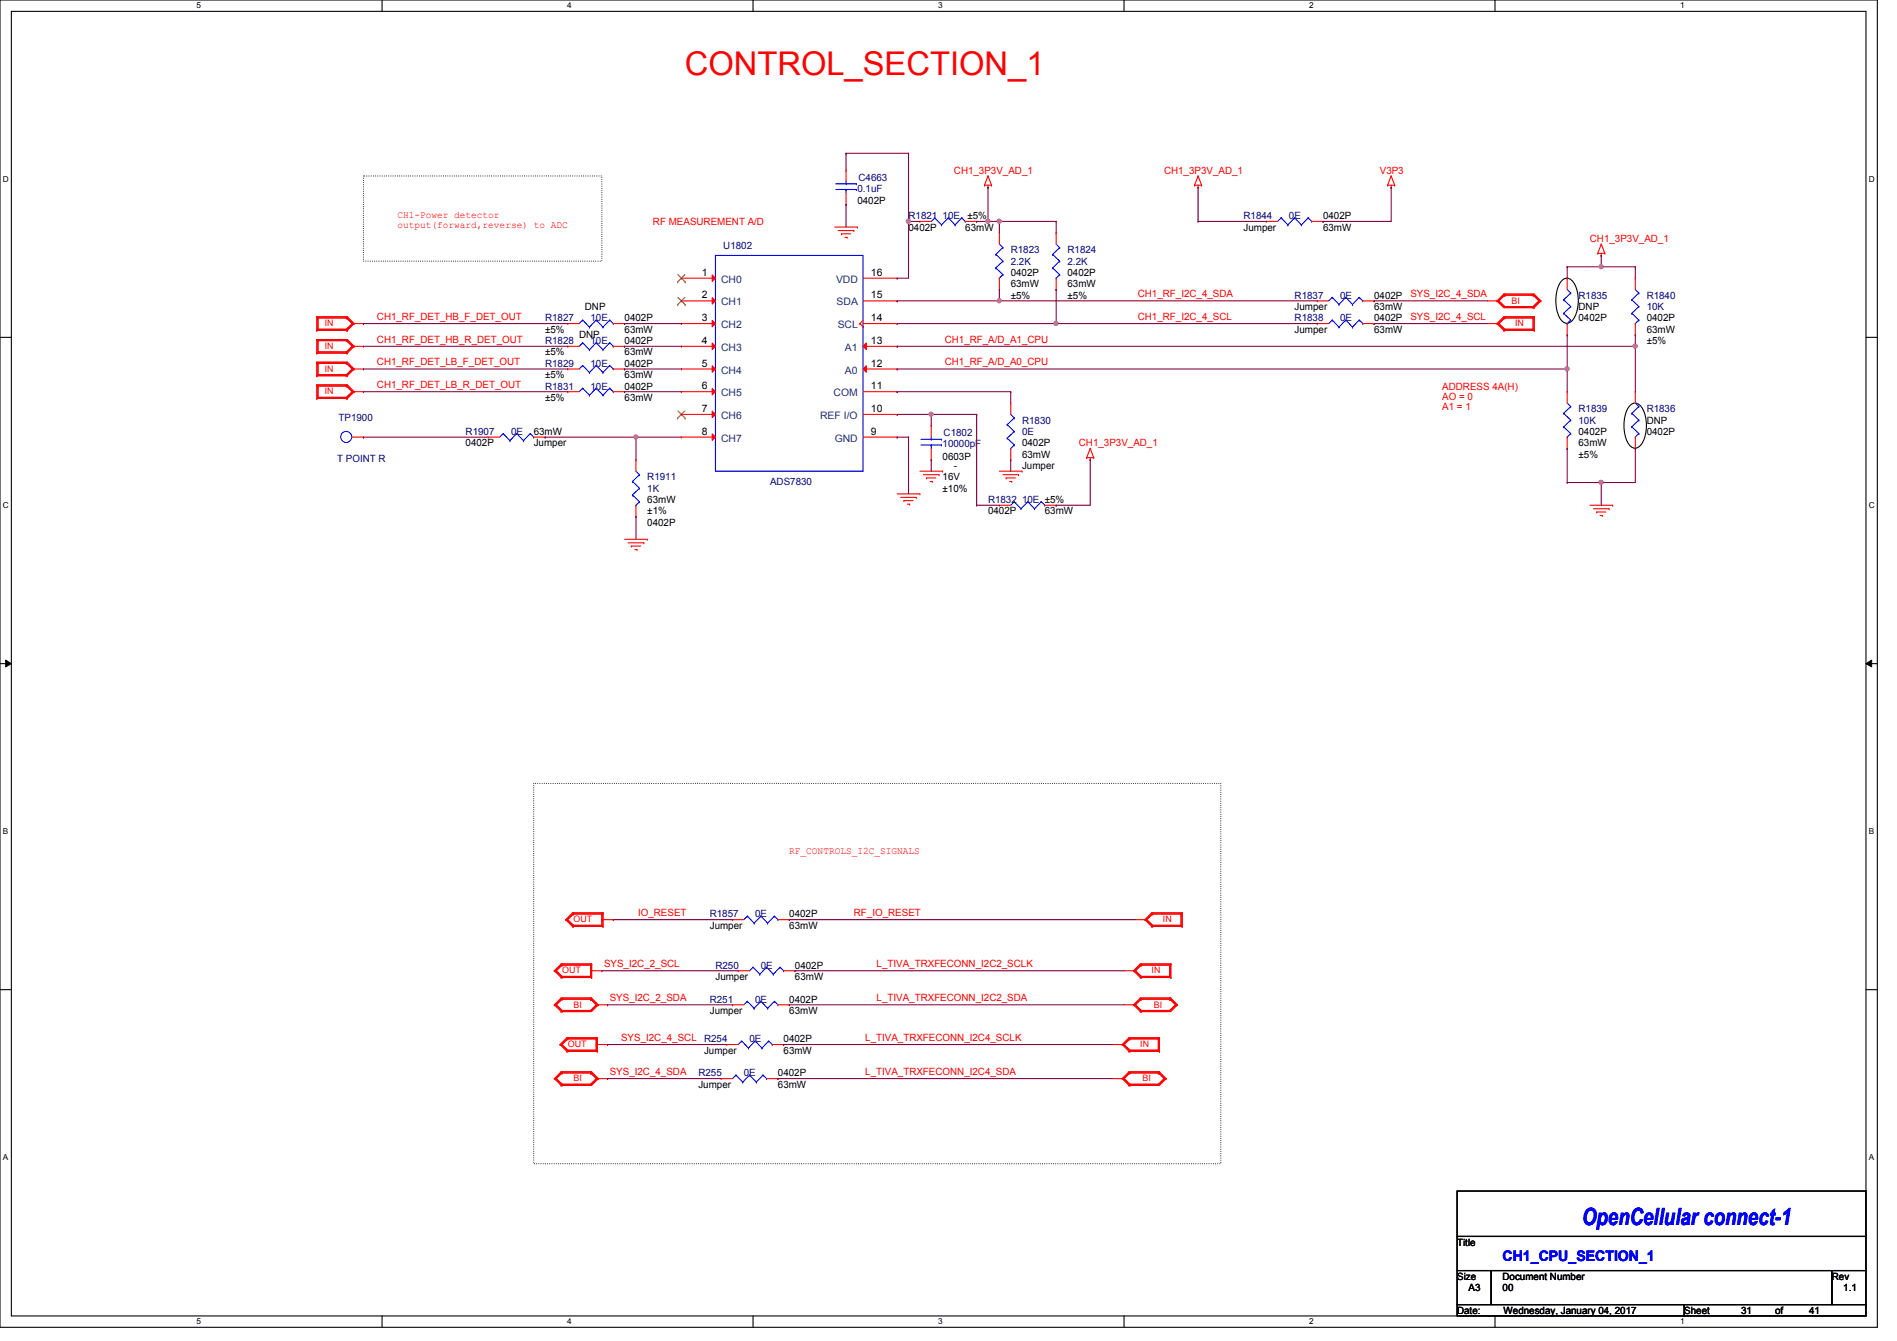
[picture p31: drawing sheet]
<svg xmlns="http://www.w3.org/2000/svg" width="297mm" height="210mm" viewBox="0 0 297 210" stroke-linecap="round" stroke-linejoin="round" font-family="sans-serif">
<defs><g id="words">
<text font-size="5.1" fill="#f00" x="107.2" y="11.7">CONTROL_SECTION_1</text>
<text font-size="3.7" fill="#00f" x="247.7" y="191.8">OpenCellular connect-1</text>
<text font-size="2.3" fill="#00f" x="235.2" y="197.5">CH1_CPU_SECTION_1</text>
<g font-size="1.6" fill="#000080">
<text x="134.4" y="28.3">C4663</text>
<text x="134.2" y="30.1">0.1uF</text>
<text x="142.2" y="34.3">R1821 10E</text>
<text x="194.7" y="34.3">R1844</text>
<text x="201.8" y="34.3">0E</text>
<text x="113.2" y="38.9">U1802</text>
<text x="158.2" y="39.7">R1823</text>
<text x="158.2" y="41.4">2.2K</text>
<text x="167.1" y="39.7">R1824</text>
<text x="167.1" y="41.4">2.2K</text>
<text x="202.7" y="46.8">R1837</text>
<text x="209.8" y="46.8">0E</text>
<text x="247.1" y="46.8">R1835</text>
<text x="257.8" y="46.8">R1840</text>
<text x="85.3" y="50.3">R1827</text>
<text x="85.3" y="53.9">R1828</text>
<text x="92.5" y="50.3">10E</text>
<text x="92.5" y="53.9">10E</text>
<text x="202.7" y="50.3">R1838</text>
<text x="209.8" y="50.3">0E</text>
<text x="257.8" y="48.6">10K</text>
<text x="85.3" y="57.4">R1829</text>
<text x="92.5" y="57.4">10E</text>
<text x="53" y="66">TP1900</text>
<text x="85.3" y="61">R1831</text>
<text x="92.5" y="61">10E</text>
<text x="247.1" y="64.6">R1839</text>
<text x="257.8" y="64.6">R1836</text>
<text x="72.9" y="68.1">R1907</text>
<text x="80" y="68.1">0E</text>
<text x="147.6" y="70.1">10000pF</text>
<text x="147.7" y="68.3">C1802</text>
<text x="160" y="66.3">R1830</text>
<text x="160" y="68.1">0E</text>
<text x="247.1" y="66.3">10K</text>
<text x="52.8" y="72.4">T POINT R</text>
<text x="101.3" y="75.2">R1911</text>
<text x="101.3" y="77">1K</text>
<text x="120.6" y="75.9">ADS7830</text>
<text x="154.7" y="78.8">R1832 10E ±5%</text>
<text x="111.1" y="143.7">R1857</text>
<text x="118.2" y="143.7">0E</text>
<text x="112" y="151.7">R250</text>
<text x="119.1" y="151.7">0E</text>
<text x="111.1" y="157">R251</text>
<text x="118.2" y="157">0E</text>
<text x="110.2" y="163.2">R254</text>
<text x="117.3" y="163.2">0E</text>
<text x="109.3" y="168.6">R255</text>
<text x="116.5" y="168.6">0E</text>
</g>
<g font-size="1.6" fill="#f00">
<text x="149.4" y="27.2">CH1_3P3V_AD_1</text>
<text x="182.2" y="27.2">CH1_3P3V_AD_1</text>
<text x="216" y="27.2">V3P3</text>
<text x="62.2" y="34.1">CH1-Power detector</text>
<text x="62.2" y="35.7">output(forward,reverse) to ADC</text>
<text x="102.2" y="35.2">RF MEASUREMENT A/D</text>
<text x="248.9" y="37.9">CH1_3P3V_AD_1</text>
<text x="178.1" y="46.6">CH1_RF_I2C_4_SDA</text>
<text x="220.8" y="46.6">SYS_I2C_4_SDA</text>
<text x="59" y="50.1">CH1_RF_DET_HB_F_DET_OUT</text>
<text x="59" y="53.7">CH1_RF_DET_HB_R_DET_OUT</text>
<text x="147.9" y="53.7">CH1_RF_A/D_A1_CPU</text>
<text x="178.1" y="50.1">CH1_RF_I2C_4_SCL</text>
<text x="220.8" y="50.1">SYS_I2C_4_SCL</text>
<text x="59" y="57.2">CH1_RF_DET_LB_F_DET_OUT</text>
<text x="147.9" y="57.2">CH1_RF_A/D_A0_CPU</text>
<text x="59" y="60.8">CH1_RF_DET_LB_R_DET_OUT</text>
<text x="225.8" y="61">ADDRESS 4A(H)</text>
<text x="225.8" y="62.6">AO = 0</text>
<text x="225.8" y="64.2">A1 = 1</text>
<text x="168.9" y="69.9">CH1_3P3V_AD_1</text>
<text x="123.6" y="133.7">RF_CONTROLS_I2C_SIGNALS</text>
<text x="99.9" y="143.5">IO_RESET</text>
<text x="133.7" y="143.5">RF_IO_RESET</text>
<text x="94.6" y="151.5">SYS_I2C_2_SCL</text>
<text x="137.2" y="151.5">L_TIVA_TRXFECONN_I2C2_SCLK</text>
<text x="95.5" y="156.8">SYS_I2C_2_SDA</text>
<text x="137.2" y="156.8">L_TIVA_TRXFECONN_I2C2_SDA</text>
<text x="97.2" y="163">SYS_I2C_4_SCL</text>
<text x="135.5" y="163">L_TIVA_TRXFECONN_I2C4_SCLK</text>
<text x="95.5" y="168.4">SYS_I2C_4_SDA</text>
<text x="135.5" y="168.4">L_TIVA_TRXFECONN_I2C4_SDA</text>
</g>
<g font-size="1.6">
<text x="134.2" y="32">0402P</text>
<text x="151.5" y="34.3">±5%</text>
<text x="207.1" y="34.3">0402P</text>
<text x="142.2" y="36.1">0402P</text>
<text x="151.1" y="36.1">63mW</text>
<text x="194.7" y="36.1">Jumper</text>
<text x="207.1" y="36.1">63mW</text>
<text x="109.9" y="43.2">1</text>
<text x="109.9" y="46.7">2</text>
<text x="136.4" y="43.2">16</text>
<text x="136.4" y="46.7">15</text>
<text x="158.2" y="46.8">±5%</text>
<text x="158.2" y="43.2">0402P</text>
<text x="158.2" y="45">63mW</text>
<text x="167.1" y="46.8">±5%</text>
<text x="167.1" y="43.2">0402P</text>
<text x="167.1" y="45">63mW</text>
<text x="215.1" y="46.8">0402P</text>
<text x="85.3" y="52.1">±5%</text>
<text x="90.7" y="53">DNP</text>
<text x="91.6" y="48.6">DNP</text>
<text x="97.8" y="52.1">63mW</text>
<text x="97.8" y="50.3">0402P</text>
<text x="97.8" y="53.9">0402P</text>
<text x="109.9" y="50.3">3</text>
<text x="109.9" y="53.8">4</text>
<text x="136.4" y="50.3">14</text>
<text x="136.4" y="53.8">13</text>
<text x="202.7" y="48.6">Jumper</text>
<text x="202.7" y="52.1">Jumper</text>
<text x="215.1" y="48.6">63mW</text>
<text x="215.1" y="50.3">0402P</text>
<text x="215.1" y="52.1">63mW</text>
<text x="247.1" y="48.6">DNP</text>
<text x="247.1" y="50.3">0402P</text>
<text x="257.8" y="50.3">0402P</text>
<text x="257.8" y="52.1">63mW</text>
<text x="257.8" y="53.9">±5%</text>
<text x="85.3" y="59.2">±5%</text>
<text x="85.3" y="55.7">±5%</text>
<text x="97.8" y="59.2">63mW</text>
<text x="97.8" y="57.4">0402P</text>
<text x="97.8" y="55.7">63mW</text>
<text x="109.9" y="57.4">5</text>
<text x="136.4" y="57.4">12</text>
<text x="85.3" y="62.8">±5%</text>
<text x="97.8" y="62.8">63mW</text>
<text x="97.8" y="61">0402P</text>
<text x="109.9" y="61">6</text>
<text x="109.9" y="64.5">7</text>
<text x="136.4" y="61">11</text>
<text x="136.4" y="64.5">10</text>
<text x="72.9" y="69.9">0402P</text>
<text x="83.6" y="68.1">63mW</text>
<text x="83.6" y="69.9">Jumper</text>
<text x="109.9" y="68.1">8</text>
<text x="136.4" y="68.1">9</text>
<text x="160" y="69.9">0402P</text>
<text x="160" y="71.7">63mW</text>
<text x="247.1" y="68.1">0402P</text>
<text x="247.1" y="69.9">63mW</text>
<text x="247.1" y="71.7">±5%</text>
<text x="257.8" y="66.3">DNP</text>
<text x="257.8" y="68.1">0402P</text>
<text x="147.6" y="72">0603P</text>
<text x="147.6" y="77">±10%</text>
<text x="147.6" y="75.2">16V</text>
<text x="149.4" y="73.4">-</text>
<text x="160" y="73.4">Jumper</text>
<text x="101.3" y="82.3">0402P</text>
<text x="101.3" y="78.8">63mW</text>
<text x="101.3" y="80.6">±1%</text>
<text x="154.7" y="80.6">0402P</text>
<text x="163.6" y="80.6">63mW</text>
<text x="123.6" y="143.7">0402P</text>
<text x="111.1" y="145.5">Jumper</text>
<text x="123.6" y="145.5">63mW</text>
<text x="112" y="153.5">Jumper</text>
<text x="124.5" y="151.7">0402P</text>
<text x="124.5" y="153.5">63mW</text>
<text x="111.1" y="158.8">Jumper</text>
<text x="123.6" y="157">0402P</text>
<text x="123.6" y="158.8">63mW</text>
<text x="110.2" y="165">Jumper</text>
<text x="122.7" y="163.2">0402P</text>
<text x="122.7" y="165">63mW</text>
<text x="109.3" y="170.3">Jumper</text>
<text x="121.8" y="168.6">0402P</text>
<text x="121.8" y="170.3">63mW</text>
<text x="228.1" y="195.1">Title</text>
<text x="228.1" y="200.4">Size</text>
<text x="229.9" y="202.2">A3</text>
<text x="235.2" y="200.4">Document Number</text>
<text x="235.2" y="202.2">00</text>
<text x="286.8" y="200.4">Rev</text>
<text x="288.6" y="202.2">1.1</text>
<text x="228.1" y="205.7">Date:</text>
<text x="235.4" y="205.7">Wednesday, January 04, 2017</text>
<text x="263.7" y="205.7">Sheet</text>
<text x="272.6" y="205.7">31</text>
<text x="277.9" y="205.7">of</text>
<text x="283.3" y="205.7">41</text>
</g>
<g font-size="1.6" fill="#004080">
<text x="112.9" y="44.3">CH0</text>
<text x="112.9" y="47.8">CH1</text>
<text x="130.9" y="44.3">VDD</text>
<text x="131" y="47.8">SDA</text>
<text x="112.9" y="51.4">CH2</text>
<text x="131.1" y="51.4">SCL</text>
<text x="112.9" y="54.9">CH3</text>
<text x="112.9" y="58.5">CH4</text>
<text x="132.3" y="54.9">A1</text>
<text x="132.3" y="58.5">A0</text>
<text x="112.9" y="62.1">CH5</text>
<text x="112.9" y="65.6">CH6</text>
<text x="128.4" y="65.6">REF I/O</text>
<text x="130.5" y="62.1">COM</text>
<text x="112.9" y="69.2">CH7</text>
<text x="130.7" y="69.2">GND</text>
</g>
<g font-size="1.4" fill="#f00">
<text x="236.6" y="47.5">BI</text>
<text x="50.8" y="51.1">IN</text>
<text x="237.2" y="51.1">IN</text>
<text x="50.8" y="54.7">IN</text>
<text x="50.8" y="58.2">IN</text>
<text x="50.8" y="61.8">IN</text>
<text x="89.8" y="144.4">OUT</text>
<text x="182.1" y="144.4">IN</text>
<text x="88" y="152.4">OUT</text>
<text x="180.3" y="152.4">IN</text>
<text x="89.8" y="157.8">BI</text>
<text x="180.6" y="157.8">BI</text>
<text x="88.9" y="164">OUT</text>
<text x="178.5" y="164">IN</text>
<text x="89.8" y="169.3">BI</text>
<text x="178.9" y="169.3">BI</text>
</g>
<g font-size="1.3">
<text x="30.8" y="1.3">5</text>
<text x="88.8" y="1.3">4</text>
<text x="146.9" y="1.3">3</text>
<text x="205" y="1.3">2</text>
<text x="263.1" y="1.3">1</text>
<text x=".5" y="28.4">D</text>
<text x="292.6" y="28.4">D</text>
<text x=".5" y="79.5">C</text>
<text x="292.6" y="79.5">C</text>
<text x=".5" y="130.6">B</text>
<text x="292.6" y="130.6">B</text>
<text x=".5" y="181.7">A</text>
<text x="292.6" y="181.7">A</text>
<text x="30.8" y="207.4">5</text>
<text x="88.8" y="207.4">4</text>
<text x="146.9" y="207.4">3</text>
<text x="205" y="207.4">2</text>
<text x="263.1" y="207.4">1</text>
</g>
</g></defs>
<path d="M0 0h293.9v207.9h-293.9zM1.8 1.8h290.3v204.3h-290.3z" fill="none" stroke="#000" stroke-width=".17"/>
<g fill="#fff">
<path d="M30.8 .2h.7v1.4h-.7z"/>
<path d="M30.8 206.2h.7v1.4h-.7z"/>
</g>
<path d="M59.8 0v1.8M59.8 206.1v1.8" fill="none" stroke="#000" stroke-width=".17"/>
<g fill="#fff">
<path d="M88.8 .2h.7v1.4h-.7z"/>
<path d="M88.8 206.2h.7v1.4h-.7z"/>
</g>
<path d="M117.9 0v1.8M117.9 206.1v1.8" fill="none" stroke="#000" stroke-width=".17"/>
<g fill="#fff">
<path d="M146.9 .2h.7v1.4h-.7z"/>
<path d="M146.9 206.2h.7v1.4h-.7z"/>
</g>
<path d="M176 0v1.8M176 206.1v1.8" fill="none" stroke="#000" stroke-width=".17"/>
<g fill="#fff">
<path d="M205 .2h.7v1.4h-.7z"/>
<path d="M205 206.2h.7v1.4h-.7z"/>
</g>
<path d="M234.1 0v1.8M234.1 206.1v1.8" fill="none" stroke="#000" stroke-width=".17"/>
<g fill="#fff">
<path d="M263.1 .2h.6v1.4h-.6z"/>
<path d="M263.1 206.2h.6v1.4h-.6z"/>
<path d="M.5 27.3h.9v1.4h-.9z"/>
<path d="M292.6 27.3h.9v1.4h-.9z"/>
<path d="M.5 78.4h.9v1.4h-.9z"/>
<path d="M292.6 78.4h.9v1.4h-.9z"/>
</g>
<path d="M0 52.8h1.8M292.1 52.8h1.8" fill="none" stroke="#000" stroke-width=".17"/>
<g fill="#fff">
<path d="M.5 129.5h.8v1.4h-.8z"/>
<path d="M292.6 129.5h.8v1.4h-.8z"/>
</g>
<path d="M0 103.9h1.8M292.1 103.9h1.8" fill="none" stroke="#000" stroke-width=".17"/>
<path d="M.9 103.4l.9 .5-.9 .5zM292.1 103.9l.9-.5v1z" fill="#000"/>
<path d="M.9 103.4l.9 .5-.9 .5zM292.1 103.9l.9-.5v1z" fill="none" stroke="#000" stroke-width=".16"/>
<g fill="#fff">
<path d="M.5 180.5h.8v1.4h-.8z"/>
<path d="M292.6 180.5h.8v1.4h-.8z"/>
</g>
<path d="M244.6 43.9a1.12 1.12 0 0 1 1.8 .4 5.8 5.8 0 0 1-.3 6 1.1 1.1 0 0 1-1.9-.5 5.9 5.9 0 0 1 .4-5.9zM255.2 63.5a1.12 1.12 0 0 1 1.9 .4 5.8 5.8 0 0 1-.3 5.9 1.1 1.1 0 0 1-1.9-.4 5.9 5.9 0 0 1 .3-5.9zM0 155h1.8M292.1 155h1.8M228.1 186.5h64v7.1h-64zM228.1 193.6h64v5.4h-64zM228.1 199h5.4v5.3h-5.4zM233.5 199h53.3v5.3h-53.3zM286.8 199h5.3v5.3h-5.3zM228.1 204.3h35.6v1.8h-35.6zM263.7 204.3h28.4v1.8h-28.4z" fill="none" stroke="#000" stroke-width=".17"/>
<path d="M56.9 27.6h37.3v13.3h-37.3zM83.6 122.7h107.5v59.5h-107.5z" fill="none" stroke="#000" stroke-width=".17" stroke-dasharray="0 .3"/>
<g fill="none" stroke="#f00" stroke-width=".17">
<path d="M130.7 35.6h3.5M131.2 36.1h2.5M131.7 36.6h.1M131.7 36.6h1.5M132.3 37.2h.3M132.6 37.2h.1M133.7 36.1h.1M134.2 35.6h.1M154.1 29h.1M154.1 29h1.1M154.7 29.3h.1M154.7 27.6h.1"/>
<path d="M154.7 29v.3M154.7 27.6l-.6 1.4M154.7 27.6l.5 1.4M155.2 29h.1M156.5 36.4h.1M156.5 36.4v1.8M187 29h.1M187 29h1.1M187.6 29.3h.1M187.6 27.6h.1M187.6 29v.3M187.6 27.6l-.6 1.4"/>
<path d="M187.6 27.6l.5 1.4M188.1 29h.1M198.2 34.7h.1M198.2 34.7h1.8M205.4 34.7h1.7M207.1 34.7h.1M217.3 29h.1M217.3 29h1.1M217.8 29.3h.1M217.8 27.6h.1M217.8 29v.3M217.8 27.6l-.5 1.4"/>
<path d="M217.8 27.6l.6 1.4M218.4 29h.1M250.1 39.7h.1M250.1 39.7h1.1M250.7 38.2h.1M250.7 39.7v.3M250.7 38.2l-.6 1.5M250.7 38.2l.5 1.5M251.2 39.7h.1M49.6 49.6h.1M49.6 51.7h.1M49.6 53.2h.1"/>
<path d="M49.6 55.3h.1M49.6 56.7h.1M49.6 58.8h.1M49.6 49.6h4.8M49.6 51.7h4.8M49.6 49.6v2.1M49.6 53.2v2.1M49.6 56.7v2.1M49.6 53.2h4.8M49.6 55.3h4.8M49.6 56.7h4.8M49.6 58.8h4.8"/>
<path d="M49.8 49.8h.1M49.8 51.6h.1M49.8 53.3h.1M49.8 55.1h.1M49.8 56.9h.1M49.8 58.7h.1M49.8 49.8h4.4M49.8 51.6h4.4M49.8 49.8v1.8M49.8 53.3v1.8M49.8 56.9v1.8M49.8 53.3h4.4"/>
<path d="M49.8 55.1h4.4M49.8 56.9h4.4M49.8 58.7h4.4M54.2 49.8h.1M54.2 51.6h.1M54.2 49.6h.1M54.2 51.7h.1M54.2 53.3h.1M54.2 55.1h.1M54.2 53.2h.1M54.2 55.3h.1M54.2 56.9h.1"/>
<path d="M54.2 58.7h.1M54.2 56.7h.1M54.2 58.8h.1M54.2 49.8l.9 .9M54.2 49.8l1.1 .9M54.2 49.6l1.1 1.1M54.2 53.3l.9 .9M54.2 53.3l1.1 .9M54.2 53.2l1.1 1M54.2 56.9l.9 .9M54.2 56.9l1.1 .9M54.2 56.7l1.1 1.1"/>
<path d="M54.4 49.6h.1M54.4 51.7h.1M54.4 53.2h.1M54.4 55.3h.1M54.4 56.7h.1M54.4 58.8h.1M54.4 49.6l1.1 1.1M54.4 53.2l1.1 1M54.4 56.7l1.1 1.1M55.1 50.7h.1M55.1 54.2h.1M55.1 57.8h.1"/>
<path d="M55.1 50.7h1.8M55.1 50.7l-.9 .9M55.1 54.2h1.8M55.1 54.2l-.9 .9M55.1 57.8h1.8M55.1 57.8l-.9 .9M55.3 50.7h.1M55.3 54.2h.1M55.3 57.8h.1M55.3 50.7l-1.1 1M55.3 50.7l-1.1 .9M55.3 54.2l-1.1 1.1"/>
<path d="M55.3 54.2l-1.1 .9M55.3 57.8l-1.1 1M55.3 57.8l-1.1 .9M55.5 50.7h.1M55.5 54.2h.1M55.5 57.8h.1M55.5 50.7l-1.1 1M55.5 54.2l-1.1 1.1M55.5 57.8l-1.1 1M156.5 45.3h.1M156.5 43.6v1.7M232.9 47.1h1.8"/>
<path d="M232.9 50.7h1.8M234.4 47.1h.1M234.4 50.7h.1M234.4 47.1l1 1.1h4.8M234.4 50.7l1 1M234.5 47.1h.1M234.5 50.7h.1M234.5 47.1l1.1 .9M234.5 47.1l1.1 1.1M234.5 50.7l1.1 1M234.5 50.7l1.1 .9M234.7 47.1h.1"/>
<path d="M234.7 50.7h.1M234.7 47.1l.9 .9M234.7 50.7l.9 .9M235.4 46.1h.1M235.4 49.6h.1M235.4 51.7h.1M235.4 46.1l-1 1M235.4 46.1h4.8M235.4 49.6h4.8M235.4 51.7h4.8M235.4 49.6l-1 1.1M235.6 46.2h.1"/>
<path d="M235.6 46.1h.1M235.6 49.8h.1M235.6 51.6h.1M235.6 49.6h.1M235.6 51.7h.1M235.6 46.2l-.9 .9M235.6 46.2l-1.1 .9M235.6 46.1l-1.1 1M235.6 48h4.4M235.6 46.2h4.4M235.6 49.8l-.9 .9M235.6 49.8h4.4"/>
<path d="M235.6 49.8l-1.1 .9M235.6 51.6h4.4M235.6 49.6l-1.1 1.1M240 48.2h.1M240 46.1h.1M240 48h.1M240 46.2h.1M240 49.8h.1M240 51.6h.1M240 46.1l1.1 1M240 46.2l1.1 .9M240 46.2l.9 .9"/>
<path d="M240 49.8v1.8M240.2 48.2h.1M240.2 46.1h.1M240.2 49.6h.1M240.2 51.7h.1M240.2 46.1l1.1 1M240.2 49.6v2.1M240.9 47.1h.1M240.9 47.1l-.9 .9M241.1 47.1h.1M241.1 47.1l-1.1 1.1M241.1 47.1l-1.1 .9"/>
<path d="M241.3 47.1h.1M241.3 47.1l-1.1 1.1M250.7 40h.1M49.6 60.3h.1M49.6 62.4h.1M49.6 60.3v2.1M49.6 60.3h4.8M49.6 62.4h4.8M49.8 60.5h.1M49.8 62.2h.1M49.8 60.5v1.7M49.8 60.5h4.4"/>
<path d="M49.8 62.2h4.4M54.2 60.5h.1M54.2 62.2h.1M54.2 60.3h.1M54.2 62.4h.1M54.2 60.5l.9 .8M54.2 60.5l1.1 .8M54.2 60.3l1.1 1M54.4 60.3h.1M54.4 62.4h.1M54.4 60.3l1.1 1M55.1 61.3h.1"/>
<path d="M55.1 61.3h1.8M55.1 61.3l-.9 .9M55.3 61.3h.1M55.3 61.3l-1.1 1.1M55.3 61.3l-1.1 .9M55.5 61.3h.1M55.5 61.3l-1.1 1.1M140.5 77.3h3.5M141 77.9h2.5M141.5 78.4h.1M141.5 78.4h1.5M142.1 79h.3"/>
<path d="M142.4 79h.1M143.5 77.9h.1M144 77.3h.1M144 73.8h3.6M144.6 74.3h2.4M145.1 74.8h.1M145.1 74.8h1.4M145.6 75.4h.4M146 75.4h.1M147 74.3h.1M147.6 73.8h.1M156.5 73.8h3.5"/>
<path d="M157 74.3h2.5M157.5 74.8h.1M157.5 74.8h1.5M158.1 75.4h.3M158.2 63.1h.1M158.2 72h.1M158.2 63.1v1.8M158.2 70.2v1.8M158.4 75.4h.1M159.5 74.3h.1M160 73.8h.1M170.1 71.7h.1"/>
<path d="M170.1 71.7h1.1M170.7 72h.1M170.7 70.2h.1M170.7 71.7v.3M170.7 70.2l-.6 1.5M170.7 70.2l.5 1.5M171.2 71.7h.1M248.9 79.1h3.6M249.5 79.7h2.4M251.9 79.7h.1M252.5 79.1h.1M97.8 84.5h3.5"/>
<path d="M98.3 85h2.5M98.8 85.5h.1M98.8 85.5h1.5M99.4 86.1h.3M99.7 86.1h.1M100.8 85h.1M101.3 84.5h.1M250 80.2h.1M250 80.2h1.4M250.5 80.7h.4M250.9 80.7h.1M86.8 157.4h.1"/>
<path d="M86.8 152h.1M86.8 157.4l1 1M86.8 152l1 1.1M87 157.4h.1M87 152h.1M87 157.4l1 1M87 157.4l1 .8M87 152l1 1.1M87 152l1 .9M87.1 157.4h.1M87.1 152h.1M87.1 157.4l.9 .8"/>
<path d="M87.1 152l.9 .9M87.8 158.4h.1M87.8 156.3h.1M87.8 151h.1M87.8 153.1h.1M87.8 156.3h4.8M87.8 156.3l-1 1.1M87.8 151h4.8M87.8 153.1h4.8M87.8 151l-1 1M88 158.4h.1M88 156.3h.1"/>
<path d="M88 158.2h.1M88 156.5h.1M88 151.1h.1M88 152.9h.1M88 151h.1M88 153.1h.1M88 156.3l-1 1.1M88 158.2h4.5M88 156.5h4.5M88 156.5l-1 .9M88 156.5l-.9 .9M88 151.1l-.9 .9"/>
<path d="M88 151.1h4.5M88 152.9h4.5M88 151.1l-1 .9M88 151l-1 1M88.6 144h.1M88.6 144l1 1.1M88.7 144h.1M88.7 144l1.1 1.1M88.7 144l1.1 .9M88.9 144h.1M88.9 144l.9 .9M89.6 143h.1"/>
<path d="M89.6 145.1h.1M89.6 143h4.8M89.6 145.1h4.8M89.6 143l-1 1M89.8 143.1h.1M89.8 144.9h.1M89.8 143h.1M89.8 145.1h.1M89.8 143.1l-.9 .9M89.8 143.1h4.4M89.8 144.9h4.4M89.8 143.1l-1.1 .9"/>
<path d="M89.8 143l-1.1 1M92.5 156.5h.1M92.5 156.3h.1M92.5 152h.1M92.5 151.1h.1M92.5 152.9h.1M92.5 156.5l.8 .9M92.5 156.5l1 .9M92.5 156.3l1 1.1M92.5 152h1.7M92.5 151.1v1.8M92.6 156.3h.1"/>
<path d="M92.6 151h.1M92.6 153.1h.1M92.6 156.3l1.1 1.1M92.6 151v2.1M93.3 157.4h.1M93.3 157.4l-.8 .8M93.3 157.4h1.8M93.5 157.4h.1M93.5 157.4l-1 .8M93.5 157.4l-1 1M93.7 157.4h.1M93.7 157.4l-1.1 1h-4.8"/>
<path d="M94.2 144h.1M94.2 143.1h.1M94.2 144.9h.1M94.2 144h1.8M94.2 143.1v1.8M94.4 143h.1M94.4 145.1h.1M94.4 143v2.1M114.7 144h.1M114.7 144h1.8M115.6 152h.1M115.6 152h1.7"/>
<path d="M121.8 144h1.8M122.7 152h1.8M123.6 144h.1M124.5 152h.1M176 157.4h1.8M176 152h1.8M177.5 152h.1M177.5 157.4h.1M177.5 152l1 1.1M177.5 157.4l1 1M177.6 152h.1M177.6 157.4h.1"/>
<path d="M177.6 152l1.1 1.1M177.6 152l1.1 .9M177.6 157.4l1.1 1M177.6 157.4l1.1 .8M177.8 152h.1M177.8 157.4h.1M177.8 144h1.8M177.8 152l.9 .9M177.8 157.4l.9 .8M178.5 151h.1M178.5 153.1h.1M178.5 158.4h.1"/>
<path d="M178.5 156.3h.1M178.5 156.3h4.8M178.5 151h4.8M178.5 153.1h4.8M178.5 151l-1 1M178.5 156.3l-1 1.1M178.7 151.1h.1M178.7 152.9h.1M178.7 151h.1M178.7 153.1h.1M178.7 158.4h.1M178.7 156.3h.1"/>
<path d="M178.7 158.2h.1M178.7 156.5h.1M178.7 158.2h4.4M178.7 156.5h4.4M178.7 151.1h4.4M178.7 152.9h4.4M178.7 151.1l-.9 .9M178.7 151.1l-1.1 .9M178.7 151l-1.1 1M178.7 156.3l-1.1 1.1M178.7 156.5l-1.1 .9M178.7 156.5l-.9 .9"/>
<path d="M179.2 144h.1M179.2 144l1.1 1.1M179.4 144h.1M179.4 144l1.1 1.1M179.4 144l1.1 .9M179.6 144h.1M179.6 144l.9 .9M180.3 143h.1M180.3 145.1h.1M180.3 143h4.8M180.3 145.1h4.8M180.3 143l-1.1 1"/>
<path d="M180.5 143.1h.1M180.5 144.9h.1M180.5 143h.1M180.5 145.1h.1M180.5 143.1h4.4M180.5 144.9h4.4M180.5 143.1l-.9 .9M180.5 143.1l-1.1 .9M180.5 143l-1.1 1M183.1 151.1h.1M183.1 152.9h.1M183.1 156.5h.1"/>
<path d="M183.1 156.3h.1M183.1 151.1v1.8M183.1 156.5l.9 .9M183.1 156.5l1.1 .9M183.1 156.3l1.1 1.1M183.3 151h.1M183.3 153.1h.1M183.3 156.3h.1M183.3 151v2.1M183.3 156.3l1.1 1.1M184 157.4h.1M184 157.4l-.9 .8"/>
<path d="M184.2 157.4h.1M184.2 157.4l-1.1 .8M184.2 157.4l-1.1 1M184.4 157.4h.1M184.4 157.4l-1.1 1h-4.8M184.9 143.1h.1M184.9 144.9h.1M184.9 143.1v1.8M185.1 143h.1M185.1 145.1h.1M185.1 143v2.1M86.8 168.9h.1"/>
<path d="M86.8 168.9l1 1.1M87 168.9h.1M87 168.9l1 1.1M87 168.9l1 .9M87.1 168.9h.1M87.1 168.9l.9 .9M87.7 163.6h.1M87.7 163.6l1 1M87.8 170h.1M87.8 167.9h.1M87.8 163.6h.1M87.8 167.9h4.8"/>
<path d="M87.8 167.9l-1 1M87.8 163.6l1.1 1M87.8 163.6l1.1 .9M88 170h.1M88 167.9h.1M88 169.8h.1M88 168h.1M88 163.6h.1M88 163.6l.9 .9M88 167.9l-1 1M88 169.8h4.5M88 168h4.5"/>
<path d="M88 168l-1 .9M88 168l-.9 .9M88.7 162.5h.1M88.7 164.6h.1M88.7 162.5h4.8M88.7 164.6h4.8M88.7 162.5l-1 1.1M88.9 162.7h.1M88.9 164.5h.1M88.9 162.5h.1M88.9 164.6h.1M88.9 162.7l-.9 .9"/>
<path d="M88.9 162.7h4.4M88.9 164.5h4.4M88.9 162.7l-1.1 .9M88.9 162.5l-1.1 1.1M92.5 168h.1M92.5 167.9h.1M92.5 168l.8 .9M92.5 168l1 .9M92.5 167.9l1 1M92.6 167.9h.1M92.6 167.9l1.1 1M93.3 168.9h.1"/>
<path d="M93.3 163.6h.1M93.3 162.7h.1M93.3 164.5h.1M93.3 168.9l-.8 .9M93.3 168.9h1.8M93.3 163.6h1.8M93.3 162.7v1.8M93.5 168.9h.1M93.5 162.5h.1M93.5 164.6h.1M93.5 168.9l-1 .9M93.5 168.9l-1 1.1"/>
<path d="M93.5 162.5v2.1M93.7 168.9h.1M93.7 168.9l-1.1 1.1h-4.8M113.8 163.6h.1M113.8 163.6h1.8M120.9 163.6h1.8M122.7 163.6h.1M174.2 168.9h1.8M174.2 163.6h1.8M175.7 163.6h.1M175.7 168.9h.1M175.7 163.6l1 1"/>
<path d="M175.7 168.9l1 1.1M175.9 163.6h.1M175.9 168.9h.1M175.9 163.6l1 1M175.9 163.6l1 .9M175.9 168.9l1 1.1M175.9 168.9l1 .9M176 163.6h.1M176 168.9h.1M176 163.6l.9 .9M176 168.9l.9 .9M176.7 162.5h.1"/>
<path d="M176.7 164.6h.1M176.7 170h.1M176.7 167.9h.1M176.7 167.9h4.8M176.7 162.5h4.8M176.7 164.6h4.8M176.7 162.5l-1 1.1M176.7 167.9l-1 1M176.9 162.7h.1M176.9 164.5h.1M176.9 162.5h.1M176.9 164.6h.1"/>
<path d="M176.9 170h.1M176.9 167.9h.1M176.9 169.8h.1M176.9 168h.1M176.9 169.8h4.5M176.9 168h4.5M176.9 162.7h4.5M176.9 164.5h4.5M176.9 162.7l-.9 .9M176.9 162.7l-1 .9M176.9 162.5l-1 1.1M176.9 167.9l-1 1"/>
<path d="M176.9 168l-1 .9M176.9 168l-.9 .9M181.4 162.7h.1M181.4 164.5h.1M181.4 168h.1M181.4 167.9h.1M181.4 162.7v1.8M181.4 168l.8 .9M181.4 168l1 .9M181.4 167.9l1 1M181.5 162.5h.1M181.5 164.6h.1"/>
<path d="M181.5 167.9h.1M181.5 162.5v2.1M181.5 167.9l1.1 1M182.2 168.9h.1M182.2 168.9l-.8 .9M182.4 168.9h.1M182.4 168.9l-1 .9M182.4 168.9l-1 1.1M182.6 168.9h.1M182.6 168.9l-1.1 1.1h-4.8"/>
</g>
<g fill="none" stroke="#00f" stroke-width=".17">
<path d="M155.9 39.8h.1M155.9 39.8l1.1 1.1M156.5 38.2l.5 .6M157 38.8h.1M157 38.8l-1.1 1M200.6 34.1h.1M200.6 34.1l1 1.1M200.6 34.1l-.6 .6M201.6 35.2h.1M202.7 34.1h.1M202.7 34.1l1.1 1.1M202.7 34.1l-1.1 1.1"/>
<path d="M203.8 35.2h.1M204.8 34.1h.1M204.8 34.1l.6 .6M204.8 34.1l-1 1.1M205.4 34.7h.1M112 40h23.1v33.8h-23.1zM155.9 42h.1M155.9 42l1.1 1M156.5 43.6h.1M157 43h.1M157 40.9h.1M157 43l-.5 .6"/>
<path d="M157 40.9l-1.1 1.1M157.7 68.6h.1M157.7 66.5h.1M157.7 68.6l1.1 1.1M157.7 66.5l1.1 1.1M158.2 70.2h.1M158.2 64.9l.6 .5M158.8 69.7h.1M158.8 67.6h.1M158.8 65.4h.1M158.8 69.7l-.6 .5M158.8 67.6l-1.1 1"/>
<path d="M158.8 65.4l-1.1 1.1M117 143.5h.1M117 143.5l1.1 1.1M117 143.5l-.5 .5M117.9 151.5h.1M117.9 151.5l1.1 1.1M117.9 151.5l-.6 .5M118.1 144.6h.1M119 152.6h.1M119.1 143.5h.1M119.1 143.5l1.1 1.1M119.1 143.5l-1 1.1"/>
<path d="M120 151.5h.1M120 151.5l1.1 1.1M120 151.5l-1 1.1M120.2 144.6h.1M121.1 152.6h.1M121.2 143.5h.1M121.2 143.5l.6 .5M121.2 143.5l-1 1.1M121.8 144h.1M122.1 151.5h.1M122.1 151.5l.6 .5M122.1 151.5l-1 1.1"/>
<path d="M122.7 152h.1M116.1 163h.1M116.1 163l1.1 1.1M116.1 163l-.5 .6M117.2 164.1h.1M118.2 163h.1M118.2 163l1.1 1.1M118.2 163l-1 1.1M119.3 164.1h.1M120.4 163h.1M120.4 163l.5 .6M120.4 163l-1.1 1.1"/>
<path d="M120.9 163.6h.1"/>
</g>
<path d="M111.5 43.1l.5 .5-.5 .5z" fill="#f00"/>
<path d="M106.7 43.6h.1M106.7 43.6h5.3M111.5 43.1l.5 .5-.5 .5z" fill="none" stroke="#f00" stroke-width=".17"/>
<path d="M106.1 44.2h.1M106.1 43l1.2 1.2M107.2 43l-1.1 1.2M107.3 44.2h.1" fill="none" stroke="#804000" stroke-width=".16"/>
<path d="M111.5 46.6l.5 .5-.5 .5z" fill="#f00"/>
<path d="M106.7 47.1h.1M106.7 47.1h5.3M111.5 46.6l.5 .5-.5 .5z" fill="none" stroke="#f00" stroke-width=".17"/>
<path d="M106.1 47.7h.1M106.1 46.6l1.2 1.1M107.2 46.6l-1.1 1.1M107.3 47.7h.1" fill="none" stroke="#804000" stroke-width=".16"/>
<path d="M111.5 50.2l.5 .5-.5 .5z" fill="#f00"/>
<path d="M106.7 50.7h.1M106.7 50.7h5.3M111.5 50.2l.5 .5-.5 .5z" fill="none" stroke="#f00" stroke-width=".17"/>
<path d="M111.5 53.7l.5 .5-.5 .5z" fill="#f00"/>
<path d="M106.7 54.2h.1M106.7 54.2h5.3M111.5 53.7l.5 .5-.5 .5z" fill="none" stroke="#f00" stroke-width=".17"/>
<path d="M111.5 57.3l.5 .5-.5 .5z" fill="#f00"/>
<path d="M106.7 57.8h.1M106.7 57.8h5.3M111.5 57.3l.5 .5-.5 .5z" fill="none" stroke="#f00" stroke-width=".17"/>
<path d="M111.5 60.8l.5 .5-.5 .5z" fill="#f00"/>
<path d="M106.7 61.3h.1M106.7 61.3h5.3M111.5 60.8l.5 .5-.5 .5z" fill="none" stroke="#f00" stroke-width=".17"/>
<path d="M111.5 64.4l.5 .5-.5 .5z" fill="#f00"/>
<path d="M106.7 64.9h.1M106.7 64.9h5.3M111.5 64.4l.5 .5-.5 .5z" fill="none" stroke="#f00" stroke-width=".17"/>
<path d="M106.1 65.5h.1M106.1 64.3l1.2 1.2M107.2 64.3l-1.1 1.2M107.3 65.5h.1" fill="none" stroke="#804000" stroke-width=".16"/>
<path d="M111.5 67.9l.5 .6-.5 .5z" fill="#f00"/>
<g fill="none" stroke="#f00" stroke-width=".17">
<path d="M134.6 50.7h.1M134.6 50.7l.5 .5M135.1 51.2h.1M135.1 43.6h5.4M135.1 47.1h5.4M135.1 50.2l-.5 .5M135.1 50.7h5.4M140.5 43.6h.1M140.5 47.1h.1M140.5 50.7h.1M106.7 68.5h.1M106.7 68.5h5.3"/>
<path d="M111.5 67.9l.5 .6-.5 .5z"/>
</g>
<path d="M135.1 54.2l.5-.5v1z" fill="#f00"/>
<path d="M135.1 54.2l.5-.5v1zM135.1 54.2h5.4M140.5 54.2h.1" fill="none" stroke="#f00" stroke-width=".17"/>
<path d="M135.1 57.8l.5-.5v1z" fill="#f00"/>
<g fill="none" stroke="#f00" stroke-width=".17">
<path d="M132.5 26.7h.1M132.5 32h.1M132.5 26.7v1.7M132.5 30.2v1.8M144 34.7h.1M144 34.7h1.8M151.1 34.7h1.8M152.9 34.7h.1M165.4 36.4h.1M165.4 36.4v1.8M88.9 50.7h.1M88.9 57.8h.1"/>
<path d="M88.9 54.2h.1M88.9 57.8h1.8M88.9 50.7h1.8M88.9 54.2h1.8M96 57.8h1.8M96 50.7h1.8M96 54.2h1.8M97.8 50.7h.1M97.8 57.8h.1M97.8 54.2h.1M135.1 57.8l.5-.5v1zM135.1 57.8h5.4"/>
<path d="M140.5 57.8h.1M165.4 45.3h.1M165.4 43.6v1.7M206.2 47.1h.1M206.2 50.7h.1M206.2 50.7h1.8M206.2 47.1h1.8M213.4 50.7h1.7M213.4 47.1h1.7M215.1 47.1h.1M215.1 50.7h.1M245.4 43.6h.1"/>
<path d="M245.4 52.5h.1M245.4 43.6v1.7M245.4 50.7v1.8M256 43.6h.1M256 52.5h.1M256 43.6v1.7M256 50.7v1.8M55.1 68.5h1.8M56.9 68.5h.1M76.5 68.5h.1M76.5 68.5h1.7M83.6 68.5h1.7"/>
<path d="M85.3 68.5h.1M88.9 61.3h.1M88.9 61.3h1.8M96 61.3h1.8M97.8 61.3h.1M99.6 72h.1M99.6 72v1.8M99.6 79.1v1.8M135.1 61.3h5.4M135.1 64.9h5.4M135.1 68.5h5.4M140.5 61.3h.1"/>
<path d="M140.5 64.9h.1M140.5 68.5h.1M145.8 66.7h.1M145.8 72h.1M145.8 66.7v1.8M145.8 70.2v1.8M156.5 79.1h.1M156.5 79.1h1.7M163.6 79.1h1.8M165.4 79.1h.1M245.4 61.3h.1M245.4 70.2h.1"/>
<path d="M245.4 61.3v1.8M245.4 68.5v1.7M256 61.3h.1M256 70.2h.1M256 61.3v1.8M256 68.5v1.7M99.6 80.9h.1M114.7 157.4h.1M114.7 157.4h1.8M121.8 157.4h1.8M123.6 157.4h.1M112.9 168.9h.1"/>
<path d="M112.9 168.9h1.8M120 168.9h1.8M121.8 168.9h.1"/>
</g>
<g fill="none" stroke="#00f" stroke-width=".17">
<path d="M130.9 29.7h3.2M130.9 28.8h3.2M132.5 28.8h.1M132.5 29.7h.1M132.5 28.4v.4M132.5 29.7v.5M134.1 29.7h.1M134.1 28.8h.1M146.3 34.1h.1M146.3 34.1l1.1 1.1M146.3 34.1l-.5 .6M147.4 35.2h.1"/>
<path d="M148.5 34.1h.1M148.5 34.1l1 1.1M148.5 34.1l-1.1 1.1M149.5 35.2h.1M150.6 34.1h.1M150.6 34.1l.5 .6M150.6 34.1l-1.1 1.1M151.1 34.7h.1M164.8 39.8h.1M164.8 39.8l1.1 1.1M165.4 38.2l.5 .6M165.9 38.8h.1"/>
<path d="M165.9 38.8l-1.1 1M91.2 50.1h.1M91.2 57.2h.1M91.2 53.7h.1M91.2 50.1l1.1 1.1M91.2 50.1l-.5 .6M91.2 57.2l1.1 1.1M91.2 57.2l-.5 .6M91.2 53.7l1.1 1.1M91.2 53.7l-.5 .5M92.3 51.2h.1M92.3 58.3h.1"/>
<path d="M92.3 54.8h.1M93.3 50.1h.1M93.3 57.2h.1M93.3 53.7h.1M93.3 50.1l1.1 1.1M93.3 50.1l-1 1.1M93.3 57.2l1.1 1.1M93.3 57.2l-1 1.1M93.3 53.7l1.1 1.1M93.3 53.7l-1 1.1M94.4 51.2h.1M94.4 58.3h.1"/>
<path d="M94.4 54.8h.1M95.5 50.1h.1M95.5 57.2h.1M95.5 53.7h.1M95.5 50.1l.5 .6M95.5 50.1l-1.1 1.1M95.5 57.2l.5 .6M95.5 57.2l-1.1 1.1M95.5 53.7l.5 .5M95.5 53.7l-1.1 1.1M96 50.7h.1M96 57.8h.1"/>
<path d="M96 54.2h.1M164.8 42h.1M164.8 42l1.1 1M165.4 43.6h.1M165.9 43h.1M165.9 40.9h.1M165.9 43l-.5 .6M165.9 40.9l-1.1 1.1M208.6 46.6h.1M208.6 50.1h.1M208.6 46.6l1 1.1M208.6 46.6l-.6 .5"/>
<path d="M208.6 50.1l1 1.1M208.6 50.1l-.6 .6M209.6 47.7h.1M209.6 51.2h.1M210.7 46.6h.1M210.7 50.1h.1M210.7 46.6l1.1 1.1M210.7 46.6l-1.1 1.1M210.7 50.1l1.1 1.1M210.7 50.1l-1.1 1.1M211.8 47.7h.1M211.8 51.2h.1"/>
<path d="M212.8 46.6h.1M212.8 50.1h.1M212.8 46.6l.6 .5M212.8 46.6l-1 1.1M212.8 50.1l.6 .6M212.8 50.1l-1 1.1M213.4 47.1h.1M213.4 50.7h.1M244.8 49.1h.1M244.8 46.9h.1M244.8 49.1l1.1 1M244.8 46.9l1.1 1.1"/>
<path d="M245.4 50.7h.1M245.4 45.3l.5 .6M245.9 50.1h.1M245.9 48h.1M245.9 45.9h.1M245.9 50.1l-.5 .6M245.9 48l-1.1 1.1M245.9 45.9l-1.1 1M255.5 49.1h.1M255.5 46.9h.1M255.5 49.1l1.1 1M255.5 46.9l1.1 1.1"/>
<path d="M256 50.7h.1M256 45.3l.6 .6M256.6 50.1h.1M256.6 48h.1M256.6 45.9h.1M256.6 50.1l-.6 .6M256.6 48l-1.1 1.1M256.6 45.9l-1.1 1M78.8 67.9h.1M78.8 67.9l1 1.1M78.8 67.9l-.6 .6M79.8 69h.1"/>
<path d="M80.9 67.9h.1M80.9 67.9l1.1 1.1M80.9 67.9l-1.1 1.1M82 69h.1M83 67.9h.1M83 67.9l.6 .6M83 67.9l-1 1.1M83.6 68.5h.1M91.2 60.8h.1M91.2 60.8l1.1 1.1M91.2 60.8l-.5 .5M92.3 61.9h.1"/>
<path d="M93.3 60.8h.1M93.3 60.8l1.1 1.1M93.3 60.8l-1 1.1M94.4 61.9h.1M95.5 60.8h.1M95.5 60.8l.5 .5M95.5 60.8l-1.1 1.1M96 61.3h.1M99 77.5h.1M99 75.4h.1M99 77.5l1.1 1.1M99 75.4l1.1 1.1"/>
<path d="M99.6 79.1h.1M99.6 73.8l.5 .5M100.1 78.6h.1M100.1 76.5h.1M100.1 74.3h.1M100.1 78.6l-.5 .5M100.1 76.5l-1.1 1M100.1 74.3l-1.1 1.1M144.2 69.7h3.2M144.2 68.8h3.2M145.8 68.8h.1M145.8 69.7h.1"/>
<path d="M145.8 68.5v.3M145.8 69.7v.5M147.4 69.7h.1M147.4 68.8h.1M158.8 78.6h.1M158.8 78.6l1.1 1.1M158.8 78.6l-.6 .5M159.9 79.7h.1M160.9 78.6h.1M160.9 78.6l1.1 1.1M160.9 78.6l-1 1.1M162 79.7h.1"/>
<path d="M163 78.6h.1M163 78.6l.6 .5M163 78.6l-1 1.1M163.6 79.1h.1M244.8 66.8h.1M244.8 64.7h.1M244.8 66.8l1.1 1.1M244.8 64.7l1.1 1.1M245.4 68.5h.1M245.4 63.1l.5 .6M245.9 67.9h.1M245.9 65.8h.1"/>
<path d="M245.9 63.7h.1M245.9 67.9l-.5 .6M245.9 65.8l-1.1 1M245.9 63.7l-1.1 1M255.5 66.8h.1M255.5 64.7h.1M255.5 66.8l1.1 1.1M255.5 64.7l1.1 1.1M256 68.5h.1M256 63.1l.6 .6M256.6 67.9h.1M256.6 65.8h.1"/>
<path d="M256.6 63.7h.1M256.6 67.9l-.6 .6M256.6 65.8l-1.1 1M256.6 63.7l-1.1 1M117 156.8h.1M117 156.8l1.1 1.1M117 156.8l-.5 .6M118.1 157.9h.1M119.1 156.8h.1M119.1 156.8l1.1 1.1M119.1 156.8l-1 1.1M120.2 157.9h.1"/>
<path d="M121.2 156.8h.1M121.2 156.8l.6 .6M121.2 156.8l-1 1.1M121.8 157.4h.1M115.2 168.4h.1M115.2 168.4l1.1 1.1M115.2 168.4l-.5 .5M116.3 169.5h.1M117.3 168.4h.1M117.3 168.4l1.1 1.1M117.3 168.4l-1 1.1M118.4 169.5h.1"/>
<path d="M119.5 168.4h.1M119.5 168.4l.5 .5M119.5 168.4l-1.1 1.1M120 168.9h.1"/>
<circle cx="54.2" cy="68.4" r=".87"/>
</g>
<g fill="none" stroke="#800040" stroke-width=".17">
<path d="M132.5 32h.1M132.5 32v3.6M142.2 34.7h.1M142.2 34.7v8.9M142.2 34.7h1.8M56.9 50.7h.1M56.9 54.2h.1M56.9 57.8h.1M56.9 50.7h32M56.9 54.2h32M56.9 57.8h32M97.8 50.7h.1"/>
<path d="M97.8 54.2h.1M97.8 57.8h.1M97.8 50.7h8.9M97.8 54.2h8.9M97.8 57.8h8.9M140.5 47.1h.1M140.5 47.1h16M56.9 61.3h.1M56.9 61.3h32M97.8 61.3h.1M97.8 61.3h8.9"/>
</g>
<circle cx="156.4" cy="47.1" r=".32" fill="#f0f"/>
<circle cx="156.4" cy="47.1" r=".32" fill="none" stroke="#f0f" stroke-width=".17"/>
<path d="M140.5 50.7h.1M140.5 50.7h24.9" fill="none" stroke="#800040" stroke-width=".17"/>
<circle cx="165.3" cy="50.6" r=".32" fill="#f0f"/>
<circle cx="165.3" cy="50.6" r=".32" fill="none" stroke="#f0f" stroke-width=".17"/>
<path d="M156.5 34.7h.1M156.5 34.7h8.9M156.5 45.3h.1M156.5 47.1h.1M156.5 45.3v1.8M156.5 47.1h49.7M165.4 45.3h.1M165.4 50.7h.1M165.4 45.3v5.4M165.4 50.7h40.8" fill="none" stroke="#800040" stroke-width=".17"/>
<circle cx="156.4" cy="34.6" r=".32" fill="#f0f"/>
<circle cx="156.4" cy="34.6" r=".32" fill="none" stroke="#f0f" stroke-width=".17"/>
<path d="M165.4 34.7h.1M165.4 34.7v1.7M140.5 54.2h.1M140.5 54.2h115.5" fill="none" stroke="#800040" stroke-width=".17"/>
<circle cx="256" cy="54.2" r=".32" fill="#f0f"/>
<circle cx="256" cy="54.2" r=".32" fill="none" stroke="#f0f" stroke-width=".17"/>
<path d="M140.5 57.8h.1M140.5 57.8h104.9" fill="none" stroke="#800040" stroke-width=".17"/>
<circle cx="245.3" cy="57.8" r=".32" fill="#f0f"/>
<circle cx="245.3" cy="57.8" r=".32" fill="none" stroke="#f0f" stroke-width=".17"/>
<path d="M140.5 61.3h.1M140.5 64.9h.1M140.5 61.3h17.7M140.5 64.9h12.4M145.8 64.9h.1M145.8 64.9v1.8M152.9 64.9h.1M152.9 64.9v14.2M170.7 72h.1M170.7 72v7.1" fill="none" stroke="#800040" stroke-width=".17"/>
<circle cx="145.8" cy="64.9" r=".32" fill="#f0f"/>
<circle cx="145.8" cy="64.9" r=".32" fill="none" stroke="#f0f" stroke-width=".17"/>
<path d="M142.2 68.5h.1M142.2 68.5v8.8M145.8 72h.1M145.8 72v1.8M152.9 79.1h.1M152.9 79.1h3.6M165.4 79.1h.1M165.4 79.1h5.3M245.4 70.2h.1M245.4 75.6h.1M245.4 70.2v5.4M245.4 75.6h5.3" fill="none" stroke="#800040" stroke-width=".17"/>
<circle cx="250.7" cy="75.5" r=".32" fill="#f0f"/>
<circle cx="250.7" cy="75.5" r=".32" fill="none" stroke="#f0f" stroke-width=".17"/>
<g fill="none" stroke="#800040" stroke-width=".17">
<path d="M245.4 52.5h.1M245.4 57.8h.1M245.4 41.8h.1M245.4 41.8v1.8M245.4 52.5v8.8M250.7 40h.1M250.7 40v1.8h-5.3M256 52.5h.1M256 54.2h.1M256 52.5v8.8M250.7 75.6h.1M250.7 75.6v3.5"/>
<path d="M256 70.2h.1M256 70.2v5.4h-5.3"/>
</g>
<circle cx="250.7" cy="41.8" r=".32" fill="#f0f"/>
<circle cx="250.7" cy="41.8" r=".32" fill="none" stroke="#f0f" stroke-width=".17"/>
<g fill="none" stroke="#800040" stroke-width=".17">
<path d="M152.9 34.7h.1M152.9 34.7h3.6M154.7 29.3h.1M154.7 34.7h.1M154.7 29.3v5.4M156.5 34.7h.1M156.5 34.7v1.7M250.7 41.8h.1M250.7 41.8h5.3M256 41.8h.1M256 41.8v1.8M140.5 68.5h.1"/>
<path d="M140.5 68.5h1.7M158.2 61.3h.1M158.2 72h.1M158.2 61.3v1.8M158.2 72v1.8"/>
</g>
<circle cx="154.7" cy="34.6" r=".32" fill="#f0f"/>
<circle cx="154.7" cy="34.6" r=".32" fill="none" stroke="#f0f" stroke-width=".17"/>
<g fill="none" stroke="#800040" stroke-width=".17">
<path d="M187.6 34.7h.1M187.6 29.3h.1M187.6 34.7h10.6M187.6 29.3v5.4M207.1 34.7h.1M217.8 29.3h.1M217.8 29.3v5.4h-10.7M140.5 43.6h.1M140.5 43.6h1.7M215.1 50.7h.1M215.1 47.1h.1M215.1 50.7h17.8"/>
<path d="M215.1 47.1h17.8M56.9 68.5h.1M56.9 68.5h19.6M85.3 68.5h.1M85.3 68.5h14.3"/>
</g>
<circle cx="99.5" cy="68.4" r=".32" fill="#f0f"/>
<circle cx="99.5" cy="68.4" r=".32" fill="none" stroke="#f0f" stroke-width=".17"/>
<g fill="none" stroke="#800040" stroke-width=".17">
<path d="M132.5 24h.1M132.5 24v2.7M132.5 24h9.7M142.2 24h.1M142.2 24v10.7M99.6 68.5h.1M99.6 68.5v3.5M99.6 68.5h7.1M99.6 80.9h.1M99.6 80.9v3.6M94.2 152h.1M94.2 152h21.4"/>
<path d="M95.1 157.4h.1M95.1 157.4h19.6M96 144h.1M96 144h18.7M123.6 144h.1M123.6 144h54.2M95.1 163.6h.1M95.1 168.9h.1M95.1 163.6h18.7M95.1 168.9h17.8"/>
</g>
<circle cx="142.2" cy="34.6" r=".32" fill="#f0f"/>
<circle cx="142.2" cy="34.6" r=".32" fill="none" stroke="#f0f" stroke-width=".17"/>
<path d="M123.6 157.4h.1M123.6 157.4h52.4M124.5 152h.1M124.5 152h51.5M121.8 168.9h.1M121.8 168.9h52.4M122.7 163.6h.1M122.7 163.6h51.5" fill="none" stroke="#800040" stroke-width=".17"/>
<circle cx="156.4" cy="47.1" r=".32" fill="#f0f"/>
<circle cx="156.4" cy="47.1" r=".32" fill="none" stroke="#f0f" stroke-width=".17"/>
<circle cx="165.3" cy="50.6" r=".32" fill="#f0f"/>
<circle cx="165.3" cy="50.6" r=".32" fill="none" stroke="#f0f" stroke-width=".17"/>
<circle cx="156.4" cy="34.6" r=".32" fill="#f0f"/>
<circle cx="156.4" cy="34.6" r=".32" fill="none" stroke="#f0f" stroke-width=".17"/>
<circle cx="256" cy="54.2" r=".32" fill="#f0f"/>
<circle cx="256" cy="54.2" r=".32" fill="none" stroke="#f0f" stroke-width=".17"/>
<circle cx="245.3" cy="57.8" r=".32" fill="#f0f"/>
<circle cx="245.3" cy="57.8" r=".32" fill="none" stroke="#f0f" stroke-width=".17"/>
<circle cx="145.8" cy="64.9" r=".32" fill="#f0f"/>
<circle cx="145.8" cy="64.9" r=".32" fill="none" stroke="#f0f" stroke-width=".17"/>
<circle cx="250.7" cy="75.5" r=".32" fill="#f0f"/>
<circle cx="250.7" cy="75.5" r=".32" fill="none" stroke="#f0f" stroke-width=".17"/>
<circle cx="250.7" cy="41.8" r=".32" fill="#f0f"/>
<circle cx="250.7" cy="41.8" r=".32" fill="none" stroke="#f0f" stroke-width=".17"/>
<circle cx="154.7" cy="34.6" r=".32" fill="#f0f"/>
<circle cx="154.7" cy="34.6" r=".32" fill="none" stroke="#f0f" stroke-width=".17"/>
<circle cx="99.5" cy="68.4" r=".32" fill="#f0f"/>
<circle cx="99.5" cy="68.4" r=".32" fill="none" stroke="#f0f" stroke-width=".17"/>
<circle cx="142.2" cy="34.6" r=".32" fill="#f0f"/>
<circle cx="142.2" cy="34.6" r=".32" fill="none" stroke="#f0f" stroke-width=".17"/>
<use href="#words"/>
</svg>
